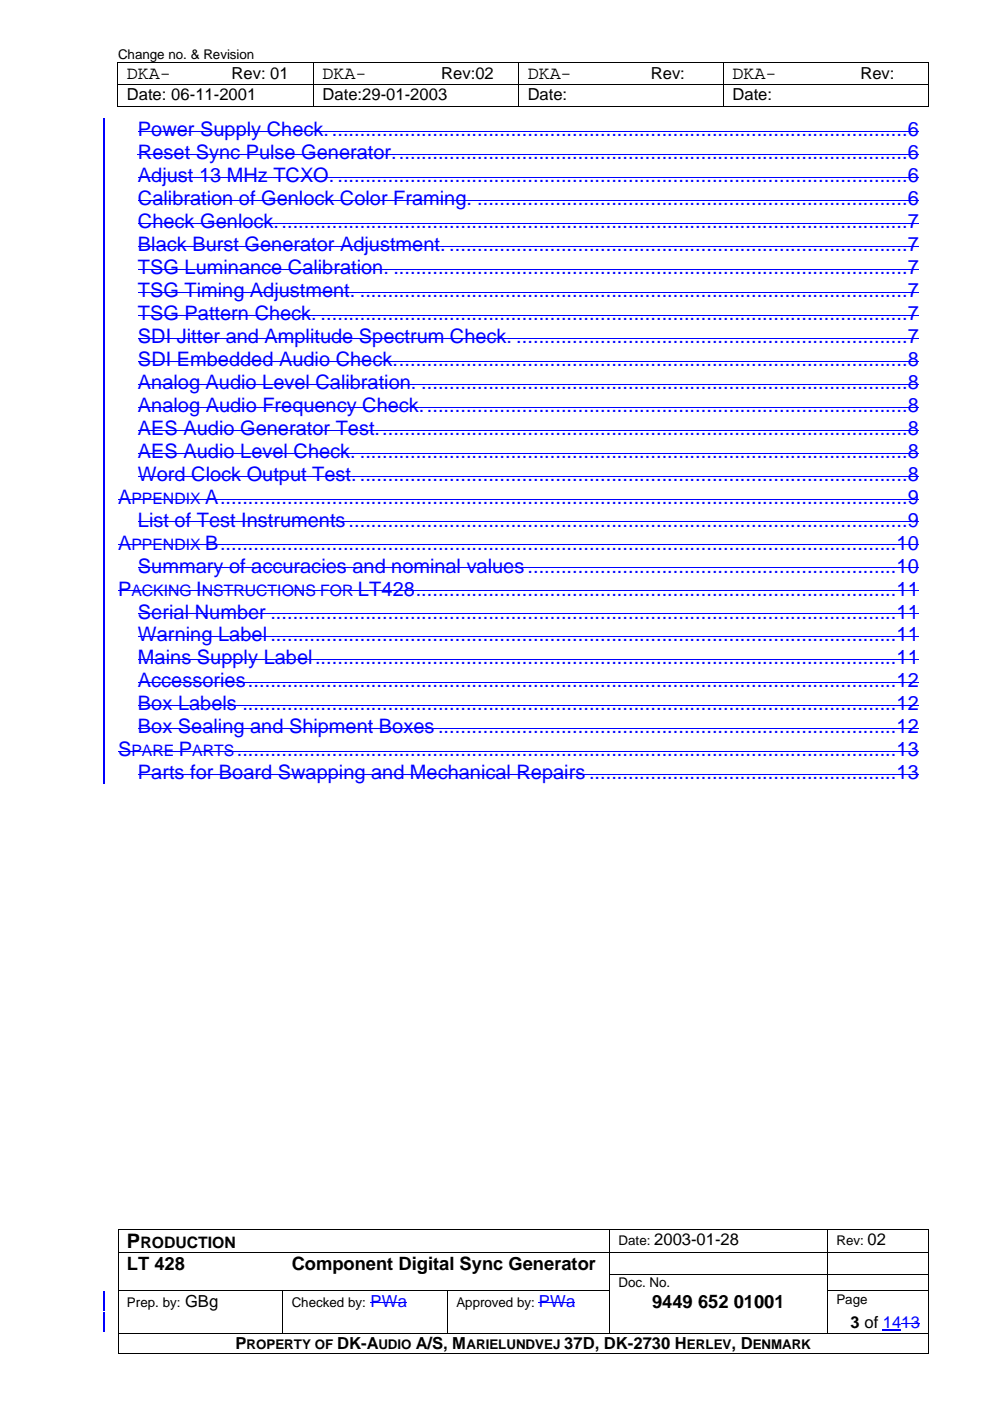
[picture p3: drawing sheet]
<svg xmlns="http://www.w3.org/2000/svg" width="210mm" height="297mm" viewBox="0 0 210 297" stroke-linecap="round" stroke-linejoin="round" font-family="sans-serif">
<defs><g id="words">
<g font-size="4.2" fill="#00f">
<text x="29.3" y="28.9">Power Supply Check........................................................................................................6</text>
<text x="29.3" y="33.8">Reset Sync Pulse Generator............................................................................................6</text>
<text x="29.3" y="38.6">Adjust 13 MHz TCXO.......................................................................................................6</text>
<text x="29.3" y="43.5">Calibration of Genlock Color Framing. .............................................................................6</text>
<text x="29.3" y="48.4">Check Genlock.................................................................................................................7</text>
<text x="29.3" y="53.2">Black Burst Generator Adjustment. ..................................................................................7</text>
<text x="29.3" y="58.1">TSG Luminance Calibration. ............................................................................................7</text>
<text x="29.3" y="63">TSG Timing Adjustment. ..................................................................................................7</text>
<text x="29.3" y="67.8">TSG Pattern Check. .........................................................................................................7</text>
<text x="29.3" y="72.7">SDI Jitter and Amplitude Spectrum Check. ......................................................................7</text>
<text x="29.3" y="77.6">SDI Embedded Audio Check............................................................................................8</text>
<text x="29.3" y="82.5">Analog Audio Level Calibration. .......................................................................................8</text>
<text x="29.3" y="87.3">Analog Audio Frequency Check.......................................................................................8</text>
<text x="29.3" y="92.2">AES Audio Generator Test...............................................................................................8</text>
<text x="29.3" y="97.1">AES Audio Level Check. ..................................................................................................8</text>
<text x="29.3" y="101.9">Word Clock Output Test...................................................................................................8</text>
<text x="25" y="106.8">A</text>
<text x="43.5" y="106.8">A...........................................................................................................................9</text>
<text x="29.3" y="111.7">List of Test Instruments....................................................................................................9</text>
<text x="25" y="116.5">A</text>
<text x="43.5" y="116.5">B.........................................................................................................................10</text>
<text x="29.3" y="121.4">Summary of accuracies and nominal values..................................................................10</text>
<text x="25" y="126.3">P</text>
<text x="29.3" y="131.1">Serial Number ................................................................................................................11</text>
<text x="41.6" y="126.3">I</text>
<text x="75.9" y="126.3">LT428......................................................................................11</text>
<text x="29.3" y="136">Warning Label................................................................................................................11</text>
<text x="29.3" y="140.9">Mains Supply Label........................................................................................................11</text>
<text x="29.3" y="145.7">Accessories....................................................................................................................12</text>
<text x="29.3" y="150.6">Box Labels .....................................................................................................................12</text>
<text x="29.3" y="155.5">Box Sealing and Shipment Boxes ..................................................................................12</text>
<text x="25" y="160.3">S</text>
<text x="37.9" y="160.3">P</text>
<text x="50.2" y="160.3">......................................................................................................................13</text>
<text x="29.3" y="165.2">Parts for Board Swapping and Mechanical Repairs .......................................................13</text>
</g>
<text font-size="4.2" x="26.9" y="264.6">P</text>
<g font-size="3.9">
<text x="26.9" y="16.7">DKA-</text>
<text x="68.4" y="16.7">DKA-</text>
<text x="111.9" y="16.7">DKA-</text>
<text x="155.3" y="16.7">DKA-</text>
<text x="26.9" y="269.3">LT 428</text>
<text x="61.8" y="269.3">Component Digital Sync Generator</text>
<text x="138.3" y="277.4">9449 652 01001</text>
</g>
<g font-size="3.5">
<text x="49.1" y="16.7">Rev: 01</text>
<text x="93.6" y="16.7">Rev:02</text>
<text x="138" y="16.7">Rev:</text>
<text x="182.5" y="16.7">Rev:</text>
<text x="26.9" y="21.3">Date: 06-11-2001</text>
<text x="68.4" y="21.3">Date:29-01-2003</text>
<text x="111.9" y="21.3">Date:</text>
<text x="155.3" y="21.3">Date:</text>
<text x="138.7" y="264">2003-01-28</text>
<text x="183.9" y="264">02</text>
<text x="39.2" y="277.1">GBg</text>
<text x="180.3" y="281.5">3 of 1413</text>
<text x="50" y="286.1">P</text>
<text x="71.5" y="286.1">DK-A</text>
<text x="88.1" y="286.1">A/S, M</text>
<text x="119.6" y="286.1">37D, DK-2730 H</text>
<text x="155.1" y="286.1">, D</text>
</g>
<g font-size="3.5" fill="#00f">
<text x="78.6" y="277.1">PWa</text>
<text x="114.2" y="277.1">PWa</text>
</g>
<g font-size="3.3" fill="#00f">
<text x="27.9" y="106.8">PPENDIX</text>
<text x="27.9" y="116.5">PPENDIX</text>
<text x="27.9" y="126.3">ACKING NSTRUCTIONS FOR</text>
<text x="27.9" y="160.3">PARE</text>
<text x="40.8" y="160.3">ARTS</text>
</g>
<text font-size="3.3" x="29.8" y="264.6">RODUCTION</text>
<g font-size="2.8">
<text x="25" y="12.6">Change no. &amp; Revision</text>
<text x="131.1" y="264">Date:</text>
<text x="177.3" y="264">Rev:</text>
<text x="131.1" y="273">Doc. No.</text>
<text x="26.9" y="277.1">Prep. by:</text>
<text x="61.8" y="277.1">Checked by:</text>
<text x="96.8" y="277.1">Approved by:</text>
<text x="177.3" y="276.4">Page</text>
<text x="52.3" y="286.1">ROPERTY OF</text>
<text x="80.2" y="286.1">UDIO</text>
<text x="98.9" y="286.1">ARIELUNDVEJ</text>
<text x="145.6" y="286.1">ERLEV</text>
<text x="159.6" y="286.1">ENMARK</text>
</g>
</g></defs>
<g fill="#000">
<path d="M24.9 13.2h.2v.2h-.2zM24.9 17.8h.2v.2h-.2zM47.1 13.2h.1v.2h-.1zM47.1 17.8h.1v.2h-.1zM66.4 13.2h.2v.2h-.2zM66.4 17.8h.2v.2h-.2zM91.5 13.2h.2v.2h-.2zM91.5 17.8h.2v.2h-.2zM109.9 13.2h.2v.2h-.2zM109.9 17.8h.2v.2h-.2zM136 13.2h.1v.2h-.1zM136 17.8h.1v.2h-.1z"/>
<path d="M153.3 13.2h.2v.2h-.2zM153.3 17.8h.2v.2h-.2zM180.4 13.2h.2v.2h-.2zM180.4 17.8h.2v.2h-.2zM196.8 13.2h.2v.2h-.2zM196.8 17.8h.2v.2h-.2zM24.9 22.5h.2v.1h-.2zM66.4 22.5h.2v.1h-.2zM109.9 22.5h.2v.1h-.2zM153.3 22.5h.2v.1h-.2zM196.8 22.5h.2v.1h-.2zM24.9 260.5h.2v.2h-.2z"/>
<path d="M24.9 265.5h.2v.2h-.2zM24.9 270.2h.2v.2h-.2zM24.9 273.6h.2v.2h-.2zM59.8 265.5h.2v.2h-.2zM59.8 273.6h.2v.2h-.2zM59.9 273.6h.1v.2h-.1zM94.8 273.6h.2v.2h-.2zM129.2 260.5h.1v.2h-.1zM129.2 265.5h.1v.2h-.1zM129.2 270.2h.1v.2h-.1zM129.2 273.6h.1v.2h-.1zM175.3 260.5h.2v.2h-.2z"/>
<path d="M175.3 265.5h.2v.2h-.2zM175.3 270.2h.2v.2h-.2zM175.3 273.6h.2v.2h-.2zM196.8 260.5h.2v.2h-.2zM196.8 265.5h.2v.2h-.2zM196.8 270.2h.2v.2h-.2zM196.8 273.6h.2v.2h-.2zM24.9 282.7h.2v.2h-.2zM24.9 286.9h.2v.2h-.2zM59.9 282.7h.1v.2h-.1zM94.8 282.7h.2v.2h-.2zM129.2 282.7h.1v.2h-.1z"/>
<path d="M175.3 282.7h.2v.2h-.2zM196.8 282.7h.2v.2h-.2zM196.8 286.9h.2v.2h-.2z"/>
</g>
<g fill="none" stroke="#000" stroke-width=".21">
<path d="M25 13.4v4.4M25 18v4.5M25.1 13.3h22M25.1 17.9h22M47.2 13.3h19.2M47.2 17.9h19.2M66.5 13.4v4.4M66.5 18v4.5M66.6 13.3h24.9M66.6 17.9h24.9M91.7 13.3h18.2M91.7 17.9h18.2"/>
<path d="M110 13.4v4.4M110 18v4.5M110.1 13.3h25.9M110.1 17.9h25.9M136.1 13.3h17.2M136.1 17.9h17.2M153.4 13.4v4.4M153.4 18v4.5M153.5 13.3h26.9M153.5 17.9h26.9M180.6 13.3h16.2M180.6 17.9h16.2"/>
<path d="M196.9 13.4v4.4M196.9 18v4.5M25.1 22.5h41.3M66.6 22.5h43.3M110.1 22.5h43.2M153.5 22.5h43.3M25 260.7v4.8M25 265.7v4.5M25 270.4v3.2M25 273.8v8.9M25.1 260.6h104.1M25.1 265.6h34.7"/>
<path d="M25.1 273.7h34.7M59.9 273.8v8.9M60 265.6h69.2M60 273.7h34.8M94.9 273.8v8.9M95 273.7h34.2M129.2 260.7v4.8M129.2 265.7v4.5M129.2 270.4v3.2M129.2 273.8v8.9M129.3 260.6h46M129.3 265.6h46"/>
<path d="M129.3 270.3h46M175.4 260.7v4.8M175.4 265.7v4.5M175.4 270.4v3.2M175.4 273.8v8.9M175.5 260.6h21.3M175.5 265.6h21.3M175.5 270.3h21.3M175.5 273.7h21.3M196.9 260.7v4.8M196.9 265.7v4.5M196.9 270.4v3.2"/>
<path d="M196.9 273.8v8.9M25 282.9v4M25.1 282.8h34.8M25.1 287h171.7M60 282.8h34.8M95 282.8h34.2M129.3 282.8h46M175.5 282.8h21.3M196.9 282.9v4"/>
</g>
<g fill="none" stroke="#00f" stroke-width=".21">
<path d="M29.3 27.9h165.5M29.3 32.8h165.5M29.3 37.6h165.5M29.3 42.5h165.5M29.3 47.4h165.5M29.3 52.2h165.5M29.3 57.1h165.5M29.3 62h165.5M29.3 66.9h165.5M29.3 71.7h165.5M29.3 76.6h165.5M29.3 81.5h165.5"/>
<path d="M29.3 86.3h165.5M29.3 91.2h165.5M29.3 96.1h165.5M25 105.8h169.8M25 115.5h169.8M29.3 100.9h165.5M29.3 110.7h165.5M25 125.3h16.6M29.3 120.4h165.5M78.6 276.3h7.6M114.2 276.3h7.7M191.1 280.7h3.9"/>
</g>
<path d="M22 25v97.4M22 273.8v4M22 278.2v4.1M187.2 282h3.9" fill="none" stroke="#00f" stroke-width=".25"/>
<path d="M41.6 125.2h1.2v.2h-1.2z" fill="#00f"/>
<path d="M29.3 130.1h165.5M29.3 135h165.5M29.3 139.9h165.5M42.8 125.3h152M25 159.3h169.8M29.3 144.7h165.5M29.3 149.6h165.5M29.3 154.5h165.5M29.3 164.2h165.5" fill="none" stroke="#00f" stroke-width=".21"/>
<path d="M22 122.4v43.8" fill="none" stroke="#00f" stroke-width=".25"/>
<use href="#words"/>
</svg>
